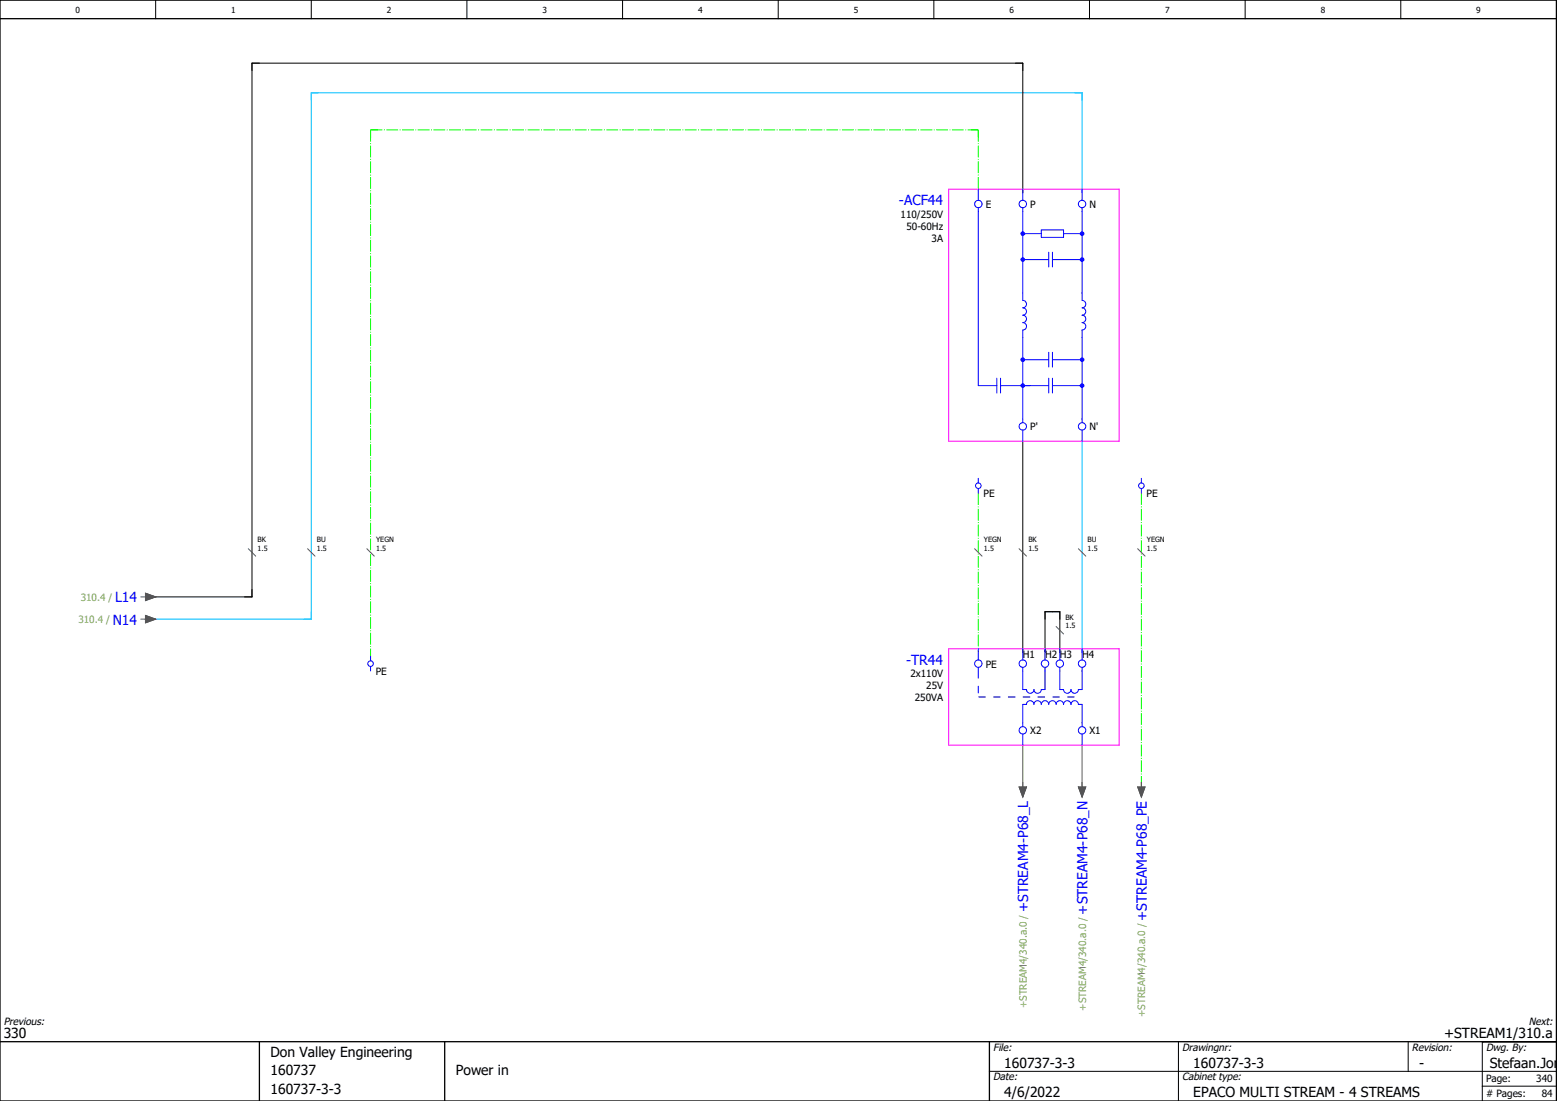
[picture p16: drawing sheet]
<svg xmlns="http://www.w3.org/2000/svg" width="420mm" height="297mm" viewBox="0 0 420 297" stroke-linecap="round" stroke-linejoin="round" font-family="sans-serif">
<defs><g id="words">
<g font-size="3.7" fill="#00f">
<text x="242.6" y="55.3">-ACF44</text>
<text x="31" y="162.5">L14</text>
<text x="30.4" y="168.5">N14</text>
<text x="244.5" y="179.3">-TR44</text>
<text x="277.5" y="246.1" transform="rotate(-90 277.5 246.1)">+STREAM4-P68_L</text>
<text x="293.5" y="246.7" transform="rotate(-90 293.5 246.7)">+STREAM4-P68_N</text>
<text x="309.5" y="248.4" transform="rotate(-90 309.5 248.4)">+STREAM4-P68_PE</text>
</g>
<g font-size="3.7">
<text x="1" y="280">330</text>
<text x="389.7" y="280">+STREAM1/310.a</text>
<text x="73" y="285">Don Valley Engineering</text>
<text x="73" y="290">160737</text>
<text x="123" y="290">Power in</text>
<text x="271" y="288">160737-3-3</text>
<text x="322" y="288">160737-3-3</text>
<text x="383" y="288">-</text>
<text x="402" y="288">Stefaan.Jori</text>
<text x="73" y="295">160737-3-3</text>
<text x="271" y="296">4/6/2022</text>
<text x="322" y="296">EPACO MULTI STREAM - 4 STREAMS</text>
</g>
<g font-size="2.8">
<text x="1" y="276.5">Previous:</text>
<text x="412.6" y="276.5">Next:</text>
<text x="268" y="283.5">File:</text>
<text x="319" y="283.5">Drawingnr:</text>
<text x="381" y="283.5">Revision:</text>
<text x="401" y="283.5">Dwg. By:</text>
<text x="268" y="291.5">Date:</text>
<text x="319" y="291.5">Cabinet type:</text>
</g>
<g font-size="2.7">
<text x="243" y="58.8">110/250V</text>
<text x="266" y="56.1">E</text>
<text x="278" y="56.1">P</text>
<text x="294" y="56.1">N</text>
<text x="244.6" y="62">50-60Hz</text>
<text x="251.4" y="65.2">3A</text>
<text x="278" y="116.1">P'</text>
<text x="294" y="116.1">N'</text>
<text x="265.4" y="134.1">PE</text>
<text x="309.4" y="134.1">PE</text>
<text x="276" y="177.6">H1</text>
<text x="282" y="177.6">H2</text>
<text x="286" y="177.6">H3</text>
<text x="292" y="177.6">H4</text>
<text x="101.4" y="182.1">PE</text>
<text x="245.7" y="182.8">2x110V</text>
<text x="266" y="180.1">PE</text>
<text x="246.8" y="189.2">250VA</text>
<text x="249.9" y="186">25V</text>
<text x="278" y="198.1">X2</text>
<text x="294" y="198.1">X1</text>
<text x="401" y="292">Page:</text>
<text x="414.6" y="292">340</text>
<text x="401" y="296"># Pages:</text>
<text x="416.1" y="296">84</text>
</g>
<g font-size="2.7" fill="#7ca552">
<text x="21.8" y="162.1">310.4 /</text>
<text x="21.2" y="168.1">310.4 /</text>
<text x="277.1" y="272" transform="rotate(-90 277.1 272)">+STREAM4/340.a.0 /</text>
<text x="293.1" y="272.7" transform="rotate(-90 293.1 272.7)">+STREAM4/340.a.0 /</text>
<text x="309.1" y="274.3" transform="rotate(-90 309.1 274.3)">+STREAM4/340.a.0 /</text>
</g>
<g font-size="2.3">
<text x="20.4" y="3.6">0</text>
<text x="62.4" y="3.6">1</text>
<text x="104.4" y="3.6">2</text>
<text x="146.4" y="3.6">3</text>
<text x="188.4" y="3.6">4</text>
<text x="230.4" y="3.6">5</text>
<text x="272.4" y="3.6">6</text>
<text x="314.4" y="3.6">7</text>
<text x="356.4" y="3.6">8</text>
<text x="398.4" y="3.6">9</text>
</g>
<g font-size="2">
<text x="69.5" y="148.5">1.5</text>
<text x="69.5" y="146.2">BK</text>
<text x="85.5" y="148.5">1.5</text>
<text x="85.5" y="146.2">BU</text>
<text x="101.5" y="148.5">1.5</text>
<text x="101.5" y="146.2">YEGN</text>
<text x="265.5" y="148.5">1.5</text>
<text x="265.5" y="146.2">YEGN</text>
<text x="277.5" y="148.5">1.5</text>
<text x="277.5" y="146.2">BK</text>
<text x="293.5" y="148.5">1.5</text>
<text x="293.5" y="146.2">BU</text>
<text x="309.5" y="148.5">1.5</text>
<text x="309.5" y="146.2">YEGN</text>
<text x="287.5" y="167.2">BK</text>
<text x="287.5" y="169.5">1.5</text>
</g>
</g></defs>
<g fill="none" stroke="#000" stroke-width=".27">
<path d="M42 0v5M84 0v5M126 0v5M168 0v5M210 0v5M252 0v5M294 0v5M336 0v5M378 0v5M276 52v-35h-208v144h-28M276 119v57M282 176v-11h4v11"/>
<path d="M267 289h153M318 281v16M380 281v8M400 293h20M400 281v16"/>
</g>
<path d="M0 5h420M0 0h420v297h-420zM0 281h420M70 281v16M120 281v16M267 281v16" fill="none" stroke="#000" stroke-width=".35"/>
<g fill="#000">
<circle cx="400" cy="281" r=".17"/>
<circle cx="420" cy="281" r=".17"/>
</g>
<path d="M292 52v-27h-208v142h-44M292 119v57" fill="none" stroke="#00bfff" stroke-width=".27"/>
<path d="M100 35h164M100 35v142M262 35h2M264 35v17M264 35v2M264 133v43M308 133v81" fill="none" stroke="#0f0" stroke-width=".27" stroke-dasharray="3.2 .4 .3 .4" stroke-linecap="butt"/>
<path d="M276 201v13M292 201v13" fill="none" stroke="#f00" stroke-width=".27"/>
<g fill="none" stroke="#00f" stroke-width=".27">
<path d="M264 57v47h5M276 57v22M292 57v22M276 63h5M276 70h7M281 62h6v2h-6zM283 68v4M284 68v4M284 70h8M287 63h5M276 91v22M276 97h7"/>
<path d="M283 95v4M284 95v4M284 97h8M292 91v22M269 102v4M270 104h13M270 102v4M283 102v4M284 102v4M284 104h8M264 175v3M276 175v3"/>
<path d="M282 175v3M286 175v3M292 175v3M264 180v1M276 196v-6h1a1 1 0 0 1 1-1 1 1 0 0 1 1 1 1 1 0 0 1 1-1 1 1 0 0 1 1 1 1 1 0 0 1 1-1 1 1 0 0 1 1 1 1 1 0 0 1 1-1 1 1 0 0 1 1 1 1 1 0 0 1 1-1 1 1 0 0 1 1 1 1 1 0 0 1 1-1 1 1 0 0 1 1 1 1 1 0 0 1 1-1 1 1 0 0 1 1 1h1v6M276 180v6h1a1 1 0 0 0 1 1 1 1 0 0 0 1-1 1 1 0 0 0 1 1 1 1 0 0 0 1-1h1v-6M276 198v3M286 180v6h1a1 1 0 0 0 1 1 1 1 0 0 0 1-1 1 1 0 0 0 1 1 1 1 0 0 0 1-1h1v-6M292 198v3"/>
<circle cx="264" cy="179" r="1"/>
<circle cx="276" cy="179" r="1"/>
<circle cx="282" cy="179" r="1"/>
<circle cx="286" cy="179" r="1"/>
<circle cx="292" cy="179" r="1"/>
<circle cx="276" cy="197" r="1"/>
<circle cx="292" cy="197" r="1"/>
</g>
<path d="M264 181v7M264 188h28" fill="none" stroke="#00f" stroke-width=".27" stroke-dasharray="2 2" stroke-linecap="butt"/>
<path d="M256 175h46v26h-46z" fill="none" stroke="#f0f" stroke-width=".27"/>
<g fill="#00f">
<circle cx="276" cy="104" r=".63"/>
<circle cx="292" cy="104" r=".62"/>
<circle cx="292" cy="97" r=".63"/>
<circle cx="276" cy="97" r=".63"/>
<circle cx="276" cy="70" r=".63"/>
<circle cx="292" cy="70" r=".62"/>
<circle cx="292" cy="63" r=".63"/>
<circle cx="276" cy="63" r=".63"/>
</g>
<path d="M256 51h46v68h-46z" fill="none" stroke="#f0f" stroke-width=".27"/>
<g fill="none" stroke="#00f" stroke-width=".27">
<path d="M264 51v3M264 56v1M276 51v3M276 56v1M292 51v3M292 56v1M276 79v2a1 1 0 0 1 1 1 1 1 0 0 1-1 1 1 1 0 0 1 1 1 1 1 0 0 1-1 1 1 1 0 0 1 1 1 1 1 0 0 1-1 1 1 1 0 0 1 1 1 1 1 0 0 1-1 1v2M292 79v2a1 1 0 0 1 1 1 1 1 0 0 1-1 1 1 1 0 0 1 1 1 1 1 0 0 1-1 1 1 1 0 0 1 1 1 1 1 0 0 1-1 1 1 1 0 0 1 1 1 1 1 0 0 1-1 1v2M276 113v1M276 116v3M292 113v1M292 116v3"/>
<path d="M264 129v1.3M264 131.8v1.2M308 129v1.3M308 131.8v1.2M100 177v1.3M100 179.8v1.2"/>
<circle cx="264" cy="55" r="1"/>
<circle cx="276" cy="55" r="1"/>
<circle cx="292" cy="55" r="1"/>
<circle cx="276" cy="115" r="1"/>
<circle cx="292" cy="115" r="1"/>
<circle cx="264" cy="131" r=".75"/>
<circle cx="308" cy="131" r=".75"/>
<circle cx="100" cy="179" r=".75"/>
</g>
<path d="M70 17h-2v2M68 159v2h-2" fill="none" stroke="#000" stroke-width=".27"/>
<path d="M86 25h-2v2M84 165v2h-2" fill="none" stroke="#00bfff" stroke-width=".27"/>
<path d="M100 35h2M100 35v2" fill="none" stroke="#0f0" stroke-width=".27" stroke-dasharray="3.2 .4 .3 .4" stroke-linecap="butt"/>
<g fill="none" stroke="#545454" stroke-width=".27">
<path d="M67 148l2 2M83 148l2 2M99 148l2 2M263 148l2 2M275 148l2 2M291 148l2 2M307 148l2 2M38 161h1.3M38 167h1.3M39.3 160l2.7 1-2.7 1M39.3 166l2.7 1-2.7 1M285 169l2 2"/>
<path d="M275 212.3l1 2.7 1-2.7M276 211v1.3M291 212.3l1 2.7 1-2.7M292 211v1.3M307 212.3l1 2.7 1-2.7M308 211v1.3"/>
</g>
<g fill="#545454" stroke="#545454" stroke-width=".27">
<path d="M275 212.3h2l-1 2.7z"/>
<path d="M291 212.3h2l-1 2.7z"/>
<path d="M307 212.3h2l-1 2.7z"/>
<path d="M39.3 160l2.7 1-2.7 1z"/>
<path d="M39.3 166l2.7 1-2.7 1z"/>
</g>
<use href="#words"/>
</svg>
